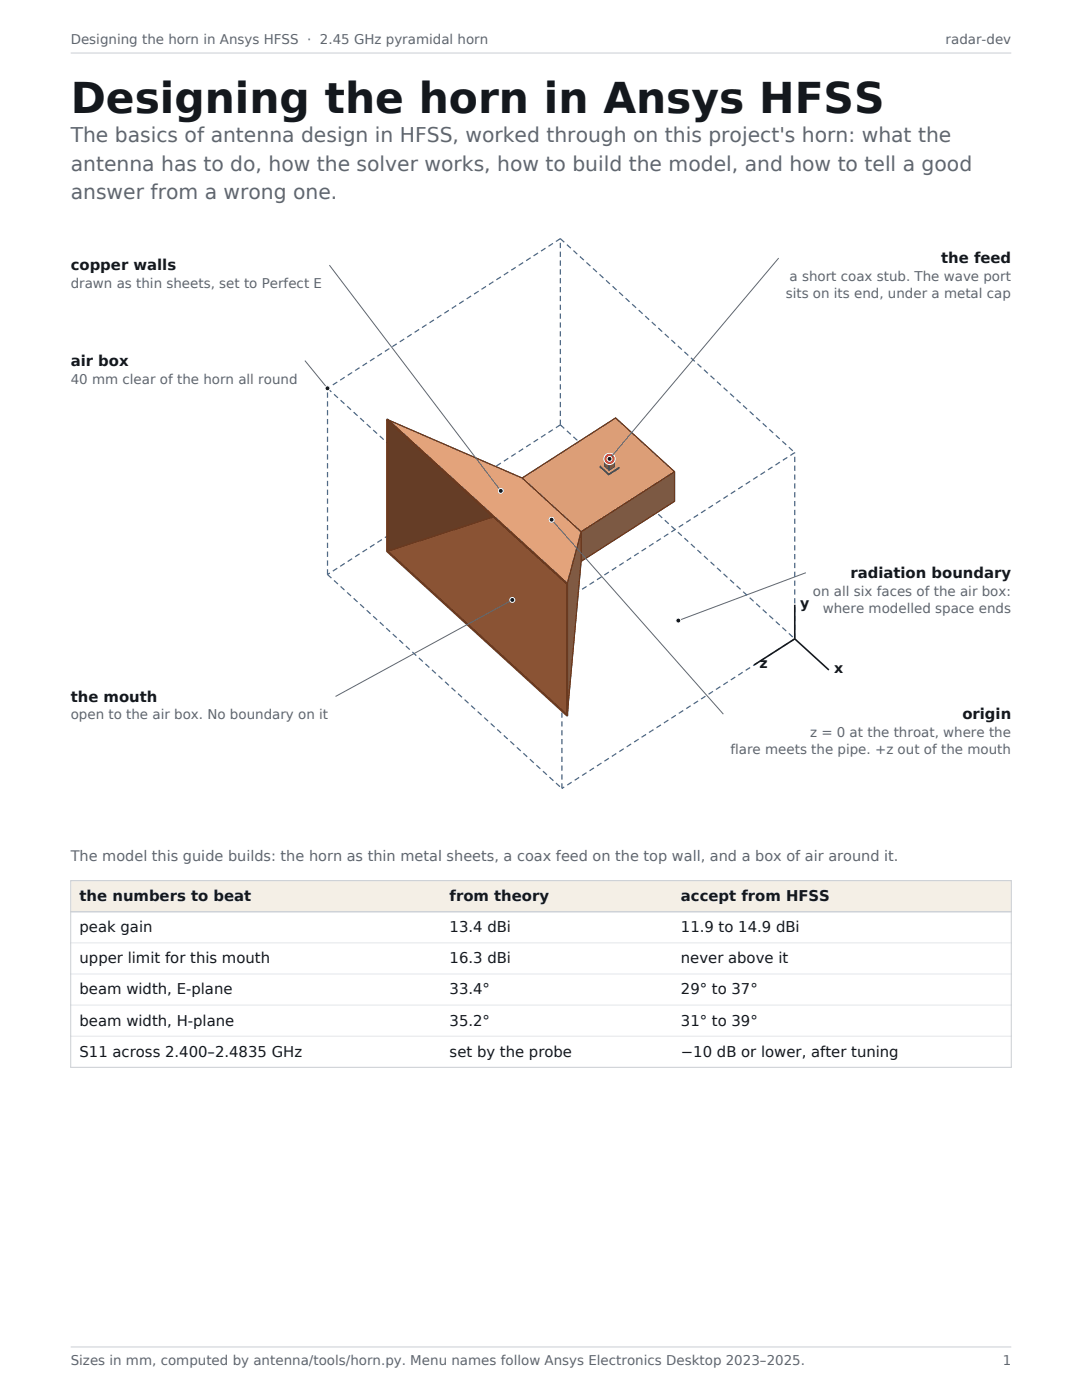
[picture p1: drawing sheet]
<svg xmlns="http://www.w3.org/2000/svg" width="216mm" height="279mm" viewBox="0 0 216 279" stroke-linecap="round" stroke-linejoin="round" font-family="sans-serif">
<defs><g id="words">
<text font-size="8.5" fill="#14181d" x="14.1" y="22.6">Designing the horn in Ansys HFSS</text>
<g font-size="4.1" fill="#5f6670">
<text x="14.1" y="28.4">The basics of antenna design in HFSS, worked through on this project's horn: what the</text>
<text x="14.1" y="34">antenna has to do, how the solver works, how to build the model, and how to tell a good</text>
<text x="14.1" y="39.7">answer from a wrong one.</text>
</g>
<g font-size="3" fill="#14181d">
<text x="14.1" y="54">copper walls</text>
<text x="187.8" y="52.6">the feed</text>
<text x="14.1" y="73">air box</text>
<text x="169.7" y="115.4">radiation boundary</text>
<text x="14.1" y="140.1">the mouth</text>
<text x="192" y="143.6">origin</text>
<text x="15.9" y="179.8">the numbers to beat</text>
<text x="89.7" y="179.8">from theory</text>
<text x="135.9" y="179.8">accept from HFSS</text>
<text x="15.9" y="186.1">peak gain</text>
<text x="89.7" y="186.1">13.4 dBi</text>
<text x="135.9" y="186.1">11.9 to 14.9 dBi</text>
<text x="15.9" y="192.3">upper limit for this mouth</text>
<text x="89.7" y="192.3">16.3 dBi</text>
<text x="135.9" y="192.3">never above it</text>
<text x="15.9" y="198.5">beam width, E-plane</text>
<text x="89.7" y="198.5">33.4°</text>
<text x="135.9" y="198.5">29° to 37°</text>
<text x="15.9" y="204.7">beam width, H-plane</text>
<text x="89.7" y="204.7">35.2°</text>
<text x="135.9" y="204.7">31° to 39°</text>
<text x="15.9" y="210.9">S11 across 2.400–2.4835 GHz</text>
<text x="89.7" y="210.9">set by the probe</text>
<text x="135.9" y="210.9">−10 dB or lower, after tuning</text>
</g>
<text font-size="2.9" fill="#5f6670" x="14.1" y="171.9">The model this guide builds: the horn as thin metal sheets, a coax feed on the top wall, and a box of air around it.</text>
<g font-size="2.8" fill="#14181d">
<text x="159.6" y="121.4">y</text>
<text x="151.5" y="133.4">z</text>
<text x="166.4" y="134.4">x</text>
</g>
<g font-size="2.7" fill="#5f6670">
<text x="14.1" y="8.8">Designing the horn in Ansys HFSS · 2.45 GHz pyramidal horn</text>
<text x="188.7" y="8.8">radar-dev</text>
<text x="14.1" y="57.5">drawn as thin sheets, set to Perfect E</text>
<text x="156.8" y="59.4">sits on its end, under a metal cap</text>
<text x="157.5" y="56.1">a short coax stub. The wave port</text>
<text x="14.1" y="76.6">40 mm clear of the horn all round</text>
<text x="162.2" y="118.9">on all six faces of the air box:</text>
<text x="164.2" y="122.2">where modelled space ends</text>
<text x="14.1" y="143.6">open to the air box. No boundary on it</text>
<text x="161.6" y="147.1">z = 0 at the throat, where the</text>
<text x="145.7" y="150.5">flare meets the pipe. +z out of the mouth</text>
<text x="14.1" y="272.3">Sizes in mm, computed by antenna/tools/horn.py. Menu names follow Ansys Electronics Desktop 2023–2025.</text>
<text x="200.1" y="272.3">1</text>
</g>
</g></defs>
<path d="M14.1 10.6h187.7M14.1 268.8h187.7" fill="none" stroke="#c9cdd3" stroke-width=".2"/>
<path d="M111.8 47.6l-46.5 29.9M111.8 47.6l46.8 42.7M65.3 77.5l46.8 42.7M111.8 84.8l-46.5 29.9M111.8 84.8v-37.2M111.8 84.8l46.8 42.7M158.6 90.3l-46.5 29.9M65.3 114.7v-37.2M65.3 114.7l46.8 42.7M158.6 127.5l-46.5 29.9M158.6 127.5v-37.2M112.1 157.4v-37.2" fill="none" stroke="#2b6cb0" stroke-width=".25" stroke-dasharray="1.1 .7" stroke-linecap="butt"/>
<g fill="#653d26" stroke="#6b3a1f" stroke-width=".25">
<path d="M122.8 83.4l11.8 10.8v5.8l-11.8-10.7z" fill-rule="evenodd"/>
<path d="M104.2 95.4l18.6-12v5.9l-18.6 12z" fill-rule="evenodd"/>
</g>
<path d="M104.2 101.3l18.6-12 11.8 10.7-18.7 12z" fill-rule="evenodd" fill="#b36c43" stroke="#6b3a1f" stroke-width=".25"/>
<path d="M77.3 110l26.9-8.7 11.7 10.7-2.7 30.8z" fill-rule="evenodd" fill="#8a5334" stroke="#6b3a1f" stroke-width=".25"/>
<path d="M77.3 83.7l26.9 11.7v5.9l-26.9 8.7z" fill-rule="evenodd" fill="#653d26" stroke="#6b3a1f" stroke-width=".25"/>
<g fill="#555a5f" stroke="#4a4f55" stroke-width=".2">
<path d="M119.7 93l2.1-1.3v.2l-2.1 1.3z" fill-rule="evenodd"/>
<path d="M121.8 91.7l1.7 1.6v.2l-1.7-1.6z" fill-rule="evenodd"/>
</g>
<path d="M119.7 93l2.1-1.3 1.7 1.6-2 1.3z" fill-rule="evenodd" fill="#969fa8" stroke="#4a4f55" stroke-width=".2"/>
<path d="M104.2 95.4l18.6-12 11.8 10.8-18.7 11.9z" fill-rule="evenodd" fill="#dc9e77" stroke="#6b3a1f" stroke-width=".25"/>
<path d="M119.7 93l1.8 1.6v.2l-1.8-1.6z" fill-rule="evenodd" fill="#555a5f" stroke="#4a4f55" stroke-width=".2"/>
<path d="M120.7 91.6l1-.6v1.4l-1 .7z" fill-rule="evenodd" fill="#776534" stroke="#4a4f55" stroke-width=".2"/>
<path d="M121.5 94.6l2-1.3v.2l-2 1.3z" fill-rule="evenodd" fill="#555a5f" stroke="#4a4f55" stroke-width=".2"/>
<g fill="#776534" stroke="#4a4f55" stroke-width=".2">
<path d="M121.7 91l.9 .8v1.4l-.9-.8z" fill-rule="evenodd"/>
<path d="M120.7 91.6l.8 .8v1.5l-.8-.8z" fill-rule="evenodd"/>
<path d="M121.5 92.4l1.1-.6v1.4l-1.1 .7z" fill-rule="evenodd"/>
</g>
<path d="M115.9 106.1l18.7-11.9v5.8l-18.7 12z" fill-rule="evenodd" fill="#7c5943" stroke="#6b3a1f" stroke-width=".25"/>
<path d="M120.7 91.6l1-.6 .9 .8-1.1 .6z" fill-rule="evenodd" fill="#d3b25c" stroke="#4a4f55" stroke-width=".2"/>
<path d="M115.9 106.1v5.9l-2.7 30.8v-26.3z" fill-rule="evenodd" fill="#7f5b45" stroke="#6b3a1f" stroke-width=".25"/>
<path d="M77.3 83.7l26.9 11.7 11.7 10.7-2.7 10.4z" fill-rule="evenodd" fill="#e3a37b" stroke="#6b3a1f" stroke-width=".25"/>
<path d="M77.3 83.7l35.9 32.8v26.3l-35.9-32.8z" fill="none" stroke="#6b3a1f" stroke-width=".46"/>
<circle cx="121.6" cy="91.6" r="1.13" fill="#c0392b" stroke="#fff" stroke-width=".21"/>
<path d="M158.6 127.5l6.8 6.2M158.6 120.7v6.8M158.6 127.5l-8.1 5.2" fill="none" stroke="#14181d" stroke-width=".32"/>
<path d="M65.7 52.9l34.2 45.1" fill="none" stroke="#5f6670" stroke-width=".2"/>
<circle cx="99.9" cy="98" r=".49" fill="#14181d" stroke="#fff" stroke-width=".2"/>
<path d="M102.2 119.7l-35.2 19.3" fill="none" stroke="#5f6670" stroke-width=".2"/>
<circle cx="102.2" cy="119.7" r=".49" fill="#14181d" stroke="#fff" stroke-width=".2"/>
<path d="M155.4 51.5l-33.8 40.1" fill="none" stroke="#5f6670" stroke-width=".2"/>
<circle cx="121.6" cy="91.6" r=".49" fill="#14181d" stroke="#fff" stroke-width=".2"/>
<path d="M60.8 72l4.5 5.5" fill="none" stroke="#5f6670" stroke-width=".2"/>
<circle cx="65.3" cy="77.5" r=".49" fill="#14181d" stroke="#fff" stroke-width=".2"/>
<path d="M160.8 114.3l-25.4 9.5" fill="none" stroke="#5f6670" stroke-width=".2"/>
<circle cx="135.4" cy="123.8" r=".49" fill="#14181d" stroke="#fff" stroke-width=".2"/>
<path d="M110.1 103.7l34.2 38.8" fill="none" stroke="#5f6670" stroke-width=".2"/>
<circle cx="110.1" cy="103.7" r=".49" fill="#14181d" stroke="#fff" stroke-width=".2"/>
<path d="M14.1 175.8h187.7v6.2h-187.7z" fill-rule="evenodd" fill="#f4efe6"/>
<path d="M14.1 182h187.7M14.1 188.2h187.7M14.1 194.4h187.7M14.1 200.6h187.7M14.1 206.8h187.7" fill="none" stroke="#e3e6ea" stroke-width=".2"/>
<path d="M14.1 175.8h187.7v37.2h-187.7z" fill="none" stroke="#c9cdd3" stroke-width=".2"/>
<path d="M14.1 182h187.7" fill="none" stroke="#c9cdd3" stroke-width=".25"/>
<use href="#words"/>
</svg>
